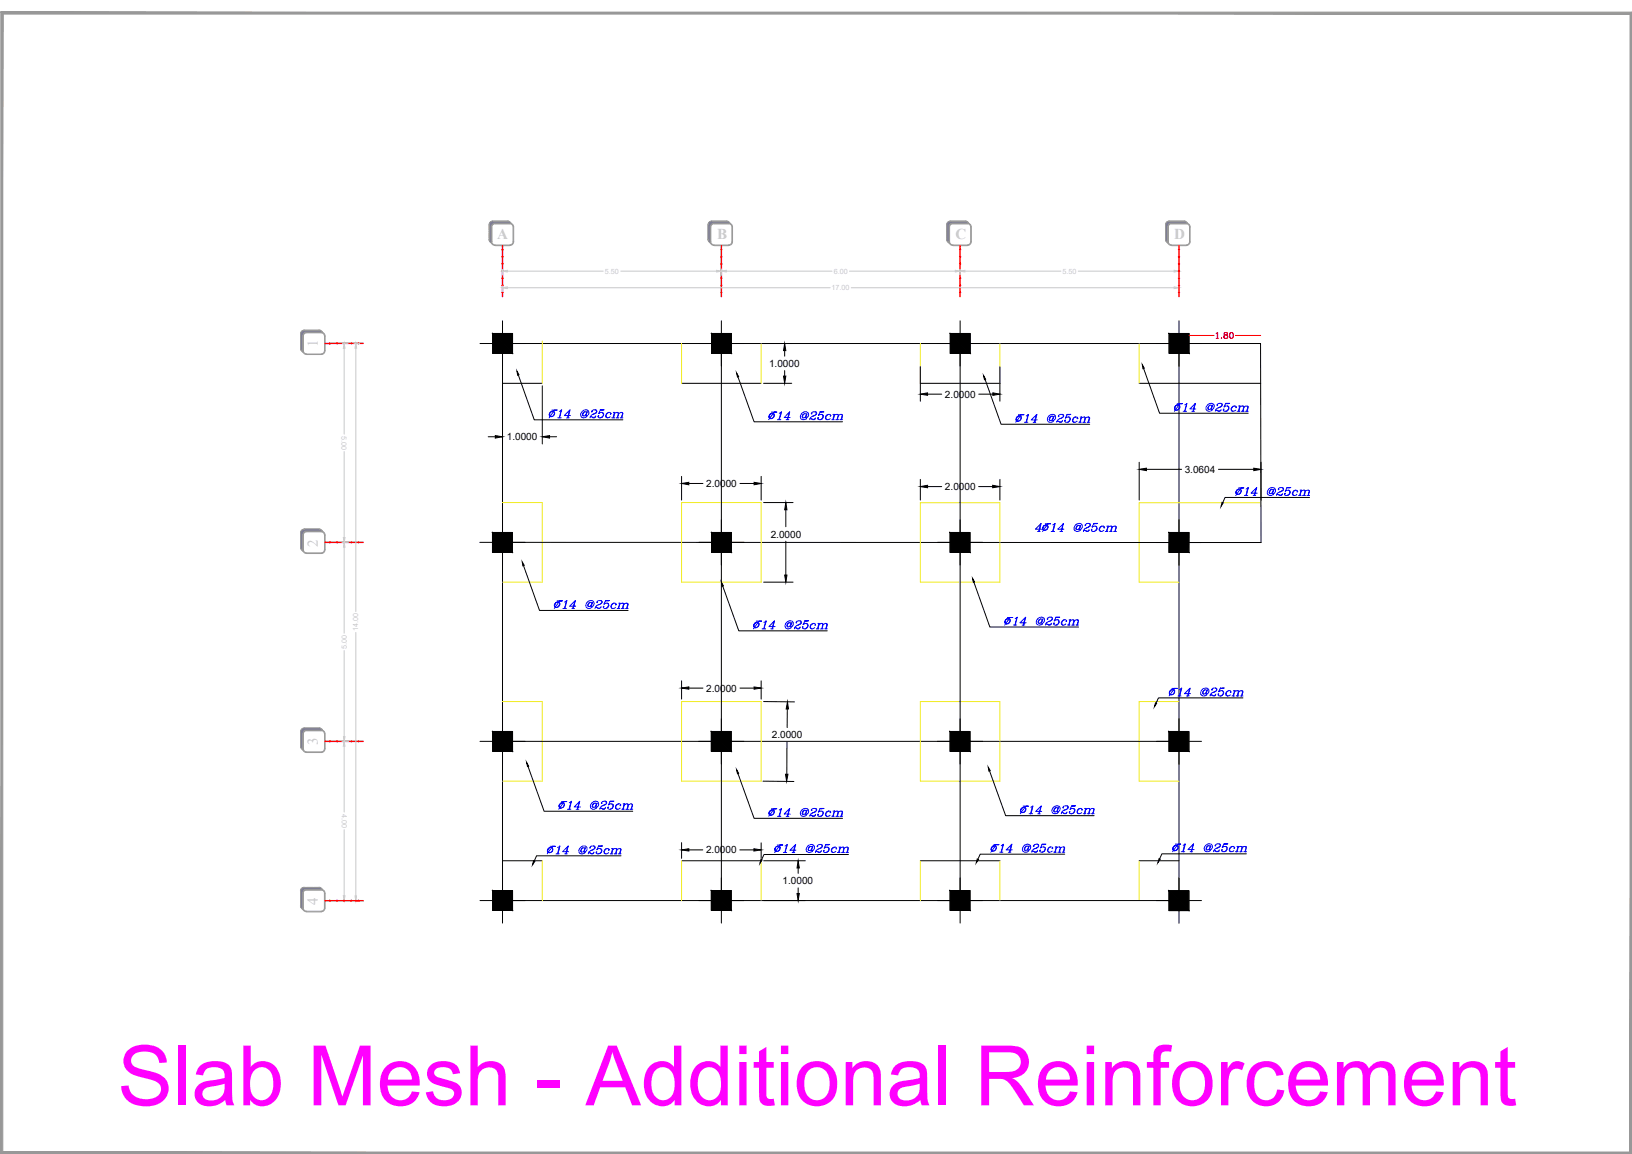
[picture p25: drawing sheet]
<svg xmlns="http://www.w3.org/2000/svg" width="420mm" height="297mm" viewBox="0 0 420 297" stroke-linecap="round" stroke-linejoin="round" font-family="sans-serif">
<defs><g id="words">
<text font-size="21.5" fill="#f0f" x="30.2" y="284.5">Slab Mesh - Additional Reinforcement</text>
<g font-size="5.3" fill="#00f">
<text x="301.6" y="107.2">~14 @25cm</text>
<text x="140.4" y="108.7">~14 @25cm</text>
<text x="196.8" y="109.4">~14 @25cm</text>
<text x="260.7" y="110.1">~14 @25cm</text>
<text x="317.1" y="128.8">~14 @25cm</text>
<text x="265.6" y="137.9">4~14 @25cm</text>
<text x="193" y="163">~14 @25cm</text>
<text x="257.9" y="162.3">~14 @25cm</text>
<text x="142.9" y="209.5">~14 @25cm</text>
<text x="196.8" y="211.3">~14 @25cm</text>
<text x="261.8" y="210.6">~14 @25cm</text>
<text x="198.6" y="220.8">~14 @25cm</text>
<text x="254.4" y="220.5">~14 @25cm</text>
<text x="300.9" y="220.5">~14 @25cm</text>
</g>
<g font-size="4.9" fill="#00f">
<text x="141.8" y="157.7">~14 @25cm</text>
<text x="300.2" y="180.3">~14 @25cm</text>
<text x="140.1" y="220.8">~14 @25cm</text>
</g>
<text font-size="4.4" fill="#dd0037" x="312.2" y="88.2">1.80</text>
<g font-size="3.9" fill="#c7c8ca">
<text x="128" y="61.5">A</text>
<text x="184.7" y="61.5">B</text>
<text x="246" y="61.5">C</text>
<text x="302.3" y="61.5">D</text>
<text x="81.8" y="89.3" transform="rotate(-90 81.8 89.3)">1</text>
<text x="81.8" y="140.8" transform="rotate(-90 81.8 140.8)">2</text>
<text x="81.8" y="191.9" transform="rotate(-90 81.8 191.9)">3</text>
<text x="81.8" y="233.1" transform="rotate(-90 81.8 233.1)">4</text>
</g>
<g font-size="2.6">
<text x="198" y="94.4">1.0000</text>
<text x="243.3" y="102.3">2.0000</text>
<text x="130.5" y="113.4">1.0000</text>
<text x="181.8" y="125.4">2.0000</text>
<text x="305" y="121.7">3.0604</text>
<text x="243.3" y="126.1">2.0000</text>
<text x="198.4" y="138.4">2.0000</text>
<text x="181.8" y="178">2.0000</text>
<text x="198.7" y="190">2.0000</text>
<text x="181.8" y="219.7">2.0000</text>
<text x="201.5" y="227.6">1.0000</text>
</g>
<g font-size="1.9" fill="#c7c8ca">
<text x="214.7" y="70.4">6.00</text>
<text x="214.1" y="74.7">17.00</text>
<text x="92.2" y="162.5" transform="rotate(-90 92.2 162.5)">14.00</text>
<text x="88" y="209.5" transform="rotate(90 88 209.5)">4.00</text>
</g>
</g></defs>
<!-- layer: Layer4 -->
<g fill="#989898" stroke="#989898" stroke-width=".26">
<path d="M419.7 3.6v292.9l.5-293.4zM420.2 3.1v293.9l-.5-.5z"/>
<path d="M.7 296.5l419.5 .5-.5-.5zM.7 296.5l419.5 .5h-420z"/>
<path d="M.7 3.6l-.5 293.4 .5-.5zM.2 3.1l.5 .5-.5 293.4z"/>
<path d="M.2 3.1l.5 .5h419zM.2 3.1h420l-.5 .5z"/>
</g>
<!-- layer: 0 -->
<g fill="#000" stroke="#000" stroke-width=".26">
<path d="M202 88.4l.3 1.8h-.6zM201.7 96.8h.6l-.3 1.9zM127.5 112.1l1.9 .3-1.9 .4zM139.6 112.4l1.9-.3v.7zM236.9 101.5l1.9-.4v.7zM255.6 101.1l1.8 .4-1.8 .3zM175.5 124.4l1.8-.3v.7zM194.1 124.1l1.9 .3-1.9 .4zM202.3 129.4l.3 1.8h-.6zM236.9 125.3l1.9-.4v.6zM255.6 124.9l1.8 .4-1.8 .2zM293.3 120.8l1.8-.3v.6z"/>
<path d="M322.8 120.5l1.9 .3-1.9 .3zM202 148h.6l-.3 1.8zM175.5 177.1l1.8-.3v.6zM194.1 176.8l1.9 .3-1.9 .3zM202.2 199.3h.7l-.4 1.8zM202.7 180.7l.3 1.8h-.6zM175.5 218.8l1.8-.3v.6zM194.1 218.5l1.9 .3-1.9 .3zM205.5 221.6l.3 1.8h-.6zM205.2 230h.6l-.3 1.8z"/>
<path d="M126.8 85.8l5.2 5.2v-5.2zM126.8 85.8l5.2 5.2h-5.2z"/>
<path d="M183.2 85.8l5.1 5.2v-5.2zM183.2 85.8l5.1 5.2h-5.1z"/>
<path d="M244.6 85.8l5.2 5.2v-5.2zM244.6 85.8l5.2 5.2h-5.2z"/>
<path d="M301 85.8l5.1 5.2v-5.2zM301 85.8l5.1 5.2h-5.1z"/>
<path d="M126.8 137.1l5.1 5.1v-5.1zM126.8 137.1l5.1 5.1h-5.1z"/>
<path d="M183.2 137.1l5.1 5.1v-5.1zM183.2 137.1l5.1 5.1h-5.1z"/>
<path d="M244.6 137.1l5.1 5.1v-5.1zM244.6 137.1l5.1 5.1h-5.1z"/>
<path d="M301 137.1l5.1 5.1v-5.1zM301 137.1l5.1 5.1h-5.2z"/>
<path d="M126.8 188.3l5.2 5.1v-5.1zM126.8 188.3l5.2 5.1h-5.2z"/>
<path d="M183.1 188.3l5.2 5.1v-5.1zM183.1 188.3l5.2 5.1h-5.2z"/>
<path d="M244.6 188.3l5.1 5.1v-5.1zM244.6 188.3l5.1 5.1h-5.1z"/>
<path d="M300.9 188.3l5.2 5.1v-5.1zM300.9 188.3l5.2 5.1h-5.2z"/>
<path d="M126.8 229.2l5.2 5.1v-5.1zM126.8 229.2l5.2 5.1h-5.2z"/>
<path d="M183.1 229.2l5.2 5.1v-5.1zM183.1 229.2l5.2 5.1h-5.2z"/>
<path d="M244.6 229.2l5.1 5.1v-5.1zM244.6 229.2l5.1 5.1h-5.1z"/>
<path d="M300.9 229.3l5.2 5.1v-5.1zM300.9 229.3l5.2 5.1h-5.2z"/>
</g>
<g fill="none" stroke="#000" stroke-width=".26">
<path d="M123.6 88.4h3.2M126.8 85.8h5.2v5.2h-5.2zM129.4 87.8v144h174.1v-143.4h-171.5M129.4 82.6v3.2M129.4 98.7h10.2M139.6 99.3v15M175.5 98.7h20.5M183.2 85.8h5.1v5.2h-5.1zM185.7 82.6v3.2M185.7 91v140.8M196.6 98.7h7.2M202 90.2v1.5"/>
<path d="M202 95.4v1.4M236.9 98.7h20.5M236.9 94.4v8.9M244.6 85.8h5.2v5.2h-5.2zM247.2 82.6v3.2M247.2 91v140.8M257.4 94.4v8.9M293.3 98.7h31.3M301 85.8h5.1v5.2h-5.1zM301 88.4h23.5l.2 51.2h-18.6M303.5 82.6v3.2M306.1 88.4h3.2"/>
<path d="M125.7 112.4h1.8M141.5 112.4h1.8M238.8 101.5h3.6M252 101.5h3.6M293.3 119v9.7M324.7 119v9.7M123.5 139.6h3.3M126.8 137.1h5.1v5.1h-5.1zM129.4 139.6h174.1M175.5 122.6v6.1M177.3 124.4h3.7M183.2 137.1h5.1v5.1h-5.1z"/>
<path d="M190.5 124.4h3.6M196 122.6v6.1M196.6 129.4h7.6M202.3 131.2v4.4M202.3 139.3v8.7M236.9 123.4v5.3M238.8 125.3h3.6M244.6 137.1h5.1v5.1h-5.1zM252 125.3h3.6M257.4 123.4v5.3M295.1 120.8h9.1M297.7 139.6h3.3"/>
<path d="M301 137.1h5.1v5.1h-5.2zM313.7 120.8h9.1M196.6 149.8h7.6M175.5 175.2v4.7M177.3 177.1h3.7M190.5 177.1h3.6M196 175.2v4.7M123.6 190.8h3.2M126.8 188.3h5.2v5.1h-5.2zM132 190.8h171.5M183.1 188.3h5.2v5.1h-5.2zM196.6 180.6l8 .1"/>
<path d="M202.6 191v8.3M202.7 182.5l-.1 4.8M244.6 188.3h5.1v5.1h-5.1zM300.9 188.3h5.2v5.1h-5.2zM306.1 190.8h3.2M175.5 216.9v4M177.3 218.8h3.6M190.5 218.8h3.6M196 216.9v4M196.4 201.1l8 .1M123.6 231.8h3.2M126.8 229.2h5.2v5.1h-5.2z"/>
<path d="M129.4 234.3v3.3M129.4 221.6h10.2M175.5 221.6h20.5M183.1 229.2h5.2v5.1h-5.2zM185.7 234.3v3.3M196.6 221.6h10.7M205.5 223.4v1.4M205.5 228.5v1.5M236.9 221.6h20.5M244.6 229.2h5.1v5.1h-5.1zM247.2 234.3v3.3M293.3 221.6h10.2"/>
<path d="M300.9 229.3h5.2v5.1h-5.2zM303.5 234.4v3.2M306.1 231.8h3.2"/>
</g>
<!-- layer: hatch -->
<g fill="none" stroke="#808080" stroke-width=".26">
<path d="M125.9 59.9l.6 .5M125.9 59.7l.6 .6M125.9 59.6l.6 .5M125.9 59.5l.6 .5M125.9 59.3l.6 .6M125.9 59.2l.6 .6M125.9 59l.6 .6M125.9 58.9l.6 .6M125.9 58.8l.6 .5M125.9 58.6l.6 .6M125.9 58.5l.6 .5M125.9 58.4l.6 .5"/>
<path d="M125.9 58.2l.6 .6M125.9 58.1l.6 .6M125.9 57.9l.6 .6M125.9 57.8l.6 .6M126 57.6l.5 .6M126 57.5l.6 .5M126.1 57.4l.5 .5M126.2 57.3l.5 .6M126.2 57.2l.5 .6M126.3 57.2l.5 .5M126.3 57.1l.6 .5M126.4 57.1l.6 .5"/>
<path d="M126.5 57l.6 .6M126.6 57l.6 .5M126.7 56.9l.6 .6M126.8 56.9l.6 .6M127 56.9l.6 .6M127.1 56.9l.6 .6M127.3 56.9l.5 .6M127.4 56.9l.5 .6M127.6 56.9l.5 .6M127.7 56.9l.5 .6M127.8 56.9l.6 .6M127.9 56.9l.6 .6"/>
<path d="M128.1 56.9l.6 .6M128.2 56.9l.6 .6M128.4 56.9l.5 .6M128.5 56.9l.6 .6M128.7 56.9l.5 .6M128.8 56.9l.5 .6M128.9 56.9l.6 .6M129 56.9l.6 .6M129.2 56.9l.6 .6M129.3 56.9l.6 .6M129.5 56.9l.5 .6M129.6 56.9l.6 .6"/>
<path d="M129.8 56.9l.5 .6M129.9 56.9l.5 .6M130 56.9l.6 .6M130.1 56.9l.6 .6M130.3 56.9l.6 .6M130.4 56.9l.6 .6M130.6 56.9l.5 .6M130.7 56.9l.6 .6M130.9 56.9l.5 .6M131 57l.6 .5M182.3 59.9l.5 .5M182.3 59.7l.5 .6"/>
<path d="M182.3 59.6l.5 .5M182.3 59.5l.5 .5M182.3 59.3l.5 .6M182.3 59.2l.5 .6M182.3 59l.5 .6M182.3 58.9l.5 .6M182.3 58.8l.5 .5M182.3 58.6l.5 .6M182.3 58.5l.5 .5M182.3 58.4l.5 .5M182.3 58.2l.5 .6M182.3 58.1l.5 .6"/>
<path d="M182.3 57.9l.5 .6M182.3 57.8l.6 .6M182.3 57.7l.6 .5M182.3 57.6l.6 .6M182.4 57.5l.6 .5M182.5 57.4l.5 .5M182.5 57.3l.5 .6M182.5 57.2l.6 .6M182.6 57.2l.6 .5M182.7 57.1l.6 .5M182.8 57.1l.5 .5M182.9 57l.5 .6"/>
<path d="M183 57l.5 .5M183.1 56.9l.5 .6M183.2 56.9l.6 .6M183.3 56.9l.6 .6M183.5 56.9l.5 .6M183.6 56.9l.6 .6M183.8 56.9l.5 .6M183.9 56.9l.5 .6M184 56.9l.6 .6M184.2 56.9l.5 .6M184.3 56.9l.6 .6M184.4 56.9l.6 .6"/>
<path d="M184.6 56.9l.5 .6M184.7 56.9l.6 .6M184.9 56.9l.5 .6M185 56.9l.5 .6M185.1 56.9l.6 .6M185.3 56.9l.5 .6M185.4 56.9l.6 .6M185.5 56.9l.6 .6M185.7 56.9l.5 .6M185.8 56.9l.6 .6M186 56.9l.5 .6M186.1 56.9l.5 .6"/>
<path d="M186.2 56.9l.6 .6M186.4 56.9l.5 .6M186.5 56.9l.6 .6M186.6 56.9l.6 .6M186.8 56.9l.5 .6M186.9 56.9l.6 .6M187.1 56.9l.5 .6M187.2 56.9l.5 .6M187.4 57l.6 .5M243.8 59.9l.5 .5M243.8 59.7l.5 .6M243.8 59.6l.5 .5"/>
<path d="M243.8 59.5l.5 .5M243.8 59.3l.5 .6M243.8 59.2l.5 .6M243.8 59l.5 .6M243.8 58.9l.5 .6M243.8 58.8l.5 .5M243.8 58.6l.5 .6M243.8 58.5l.5 .5M243.8 58.4l.5 .5M243.8 58.2l.5 .6M243.8 58.1l.5 .6M243.8 57.9l.5 .6"/>
<path d="M243.8 57.8l.5 .6M243.8 57.7l.5 .5M243.8 57.6l.6 .6M243.8 57.5l.6 .5M243.9 57.4l.6 .5M244 57.3l.5 .6M244 57.2l.6 .6M244.1 57.2l.5 .5M244.2 57.1l.5 .5M244.3 57.1l.5 .5M244.3 57l.6 .6M244.4 57l.6 .5"/>
<path d="M244.6 56.9l.5 .6M244.6 56.9l.6 .6M244.8 56.9l.6 .6M244.9 56.9l.6 .6M245.1 56.9l.5 .6M245.2 56.9l.6 .6M245.4 56.9l.5 .6M245.5 56.9l.5 .6M245.6 56.9l.6 .6M245.7 56.9l.6 .6M245.9 56.9l.6 .6M246 56.9l.6 .6"/>
<path d="M246.2 56.9l.5 .6M246.3 56.9l.6 .6M246.5 56.9l.5 .6M246.6 56.9l.5 .6M246.7 56.9l.6 .6M246.9 56.9l.5 .6M247 56.9l.6 .6M247.1 56.9l.6 .6M247.3 56.9l.5 .6M247.4 56.9l.6 .6M247.6 56.9l.5 .6M247.7 56.9l.5 .6"/>
<path d="M247.8 56.9l.6 .6M248 56.9l.5 .6M248.1 56.9l.6 .6M248.2 56.9l.6 .6M248.4 56.9l.6 .6M248.5 56.9l.6 .6M248.7 56.9l.5 .6M248.9 57l.5 .5M300.1 59.9l.6 .5M300.1 59.7l.6 .6M300.1 59.6l.6 .5M300.1 59.5l.6 .5"/>
<path d="M300.1 59.3l.6 .6M300.1 59.2l.6 .6M300.1 59l.6 .6M300.1 58.9l.6 .6M300.1 58.8l.6 .5M300.1 58.6l.6 .6M300.1 58.5l.6 .5M300.1 58.4l.6 .5M300.1 58.2l.6 .6M300.1 58.1l.6 .6M300.1 57.9l.6 .6M300.1 57.8l.6 .6"/>
<path d="M300.1 57.7l.6 .5M300.1 57.6l.6 .6M300.2 57.5l.5 .5M300.2 57.4l.6 .5M300.3 57.3l.6 .6M300.4 57.2l.5 .6M300.4 57.2l.6 .5M300.5 57.1l.6 .5M300.6 57.1l.6 .5M300.7 57l.5 .6M300.8 57l.5 .5M300.9 56.9l.6 .6"/>
<path d="M301 56.9l.5 .6M301.2 56.9l.5 .6M301.3 56.9l.5 .6M301.4 56.9l.6 .6M301.5 56.9l.6 .6M301.7 56.9l.6 .6M301.8 56.9l.6 .6M302 56.9l.5 .6M302.1 56.9l.5 .6M302.3 56.9l.5 .6M302.4 56.9l.5 .6M302.5 56.9l.6 .6"/>
<path d="M302.6 56.9l.6 .6M302.8 56.9l.6 .6M302.9 56.9l.6 .6M303.1 56.9l.5 .6M303.2 56.9l.6 .6M303.4 56.9l.5 .6M303.5 56.9l.5 .6M303.6 56.9l.6 .6M303.7 56.9l.6 .6M303.9 56.9l.6 .6M304 56.9l.6 .6M304.2 56.9l.5 .6"/>
<path d="M304.3 56.9l.6 .6M304.5 56.9l.5 .6M304.6 56.9l.5 .6M304.7 56.9l.6 .6M304.9 56.9l.5 .6M305 56.9l.6 .6M305.2 57l.6 .5M125.9 61.8l.6 .6M125.9 61.7l.6 .5M125.9 61.5l.6 .6M125.9 61.4l.6 .6M125.9 61.2l.6 .6"/>
<path d="M125.9 61.1l.6 .6M125.9 61l.6 .5M125.9 60.9l.6 .5M125.9 60.7l.6 .5M125.9 60.6l.6 .5M125.9 60.4l.6 .6M125.9 60.3l.6 .6M125.9 60.1l.6 .6M125.9 60l.6 .6M126 62l.6 .6M182.3 61.7l.5 .5M182.3 61.5l.5 .6"/>
<path d="M182.3 61.4l.5 .6M182.3 61.2l.5 .6M182.3 61.1l.5 .6M182.3 61l.5 .5M182.3 60.9l.5 .5M182.3 60.7l.5 .5M182.3 60.6l.5 .5M182.3 60.4l.5 .6M182.3 60.3l.5 .6M182.3 60.1l.5 .6M182.3 60l.5 .6M182.3 61.8l.6 .6"/>
<path d="M182.4 62l.5 .6M243.8 61.8l.5 .6M243.8 61.7l.5 .5M243.8 61.5l.5 .6M243.8 61.4l.5 .6M243.8 61.2l.5 .6M243.8 61.1l.5 .6M243.8 61l.5 .5M243.8 60.9l.5 .5M243.8 60.7l.5 .5M243.8 60.6l.5 .5M243.8 60.4l.5 .6"/>
<path d="M243.8 60.3l.5 .6M243.8 60.1l.5 .6M243.8 60l.5 .6M243.8 62l.6 .6M300.1 61.8l.6 .6M300.1 61.7l.6 .5M300.1 61.5l.6 .6M300.1 61.4l.6 .6M300.1 61.2l.6 .6M300.1 61.1l.6 .6M300.1 61l.6 .5M300.1 60.9l.6 .5"/>
<path d="M300.1 60.7l.6 .5M300.1 60.6l.6 .5M300.1 60.4l.6 .6M300.1 60.3l.6 .6M300.1 60.1l.6 .6M300.1 60l.6 .6M300.1 62l.6 .6M77.4 85.9l.6 .5M77.4 86l.6 .6M77.4 86.1l.6 .6M77.4 86.3l.6 .6M77.4 86.4l.6 .6"/>
<path d="M77.4 86.6l.6 .5M77.4 86.7l.6 .5M77.4 86.9l.6 .5M77.4 87l.6 .5M77.4 87.1l.6 .6M77.4 87.2l.6 .6M77.4 87.4l.6 .6M77.4 87.5l.6 .6M77.4 87.7l.6 .5M77.4 87.8l.6 .6M77.4 88l.6 .5M77.4 88.1l.6 .5"/>
<path d="M77.4 88.2l.6 .6M77.4 88.3l.6 .6M77.4 88.5l.6 .6M77.4 88.6l.6 .6M77.4 88.8l.6 .5M77.4 88.9l.6 .6M77.4 89.1l.6 .5M77.4 89.2l.6 .5M77.4 89.3l.6 .6M77.4 89.5l.6 .5M77.4 89.6l.6 .6M77.4 89.7l.6 .6"/>
<path d="M77.4 85.8l.6 .5M77.4 89.9l.6 .6M77.5 85.6l.5 .6M77.5 90.1l.5 .5M77.5 85.5l.6 .6M77.6 85.5l.5 .5M77.6 85.4l.5 .5M77.6 85.3l.6 .5M77.7 85.2l.6 .6M77.8 85.2l.6 .5M77.9 85.1l.5 .6M78 85.1l.5 .5"/>
<path d="M78.1 85l.5 .6M78.2 85l.5 .5M78.3 85l.6 .5M78.4 85l.6 .5M78.6 85l.5 .5M78.7 85l.5 .5M78.9 85l.5 .5M79 85l.5 .5M79.1 85l.6 .5M79.2 85l.6 .5M79.4 85l.6 .5M79.5 85l.6 .5"/>
<path d="M79.7 85l.5 .5M79.8 85l.6 .5M80 85l.5 .5M80.1 85l.5 .5M80.2 85l.6 .5M80.3 85l.6 .5M80.5 85l.6 .5M80.6 85l.6 .5M80.8 85l.5 .5M80.9 85l.6 .5M81.1 85l.5 .5M81.2 85l.5 .5"/>
<path d="M81.3 85l.6 .5M81.4 85l.6 .5M81.6 85l.6 .5M81.7 85l.6 .5M81.9 85l.5 .5M82 85l.6 .5M82.2 85l.5 .5M82.3 85l.5 .5M82.5 85l.6 .6M77.4 137.1l.6 .6M77.4 137.2l.6 .6M77.4 137.4l.6 .5"/>
<path d="M77.4 137.5l.6 .5M77.4 137.7l.6 .5M77.4 137.8l.6 .5M77.4 137.9l.6 .6M77.4 138l.6 .6M77.4 138.2l.6 .6M77.4 138.3l.6 .6M77.4 138.5l.6 .5M77.4 138.6l.6 .6M77.4 138.8l.6 .5M77.4 138.9l.6 .5M77.4 139l.6 .6"/>
<path d="M77.4 139.1l.6 .6M77.4 139.3l.6 .6M77.4 139.4l.6 .6M77.4 139.6l.6 .5M77.4 139.7l.6 .6M77.4 139.9l.6 .5M77.4 140l.6 .5M77.4 137l.6 .5M77.5 136.8l.5 .6M77.5 136.8l.6 .5M77.6 136.7l.5 .5M77.6 136.6l.5 .5"/>
<path d="M77.6 136.5l.6 .6M77.7 136.4l.6 .6M77.8 136.4l.6 .5M77.9 136.3l.5 .6M78 136.3l.5 .5M78.1 136.3l.5 .5M78.2 136.2l.5 .6M78.3 136.2l.6 .6M78.4 136.2l.6 .5M78.6 136.2l.5 .5M78.7 136.2l.5 .5M78.9 136.2l.5 .5"/>
<path d="M79 136.2l.5 .5M79.1 136.2l.6 .5M79.2 136.2l.6 .5M79.4 136.2l.6 .5M79.5 136.2l.6 .5M79.7 136.2l.5 .5M79.8 136.2l.6 .5M80 136.2l.5 .5M80.1 136.2l.5 .5M80.2 136.2l.6 .5M80.3 136.2l.6 .5M80.5 136.2l.6 .5"/>
<path d="M80.6 136.2l.6 .5M80.8 136.2l.5 .5M80.9 136.2l.6 .5M81.1 136.2l.5 .5M81.2 136.2l.5 .5M81.3 136.2l.6 .5M81.4 136.2l.6 .5M81.6 136.2l.6 .5M81.7 136.2l.6 .5M81.9 136.2l.5 .5M82 136.2l.6 .5M82.2 136.2l.5 .5"/>
<path d="M82.3 136.2l.5 .6M82.5 136.3l.6 .5M77.4 140.1l.6 .6M77.4 140.2l.6 .6M77.4 140.4l.6 .6M77.4 140.5l.6 .6M77.4 140.7l.6 .5M77.4 140.8l.6 .6M77.4 141l.6 .5M77.4 141.1l.6 .5M77.5 141.3l.5 .5M77.4 188.3l.6 .6"/>
<path d="M77.4 188.5l.6 .5M77.4 188.6l.6 .5M77.4 188.7l.6 .6M77.4 188.8l.6 .6M77.4 189l.6 .6M77.4 189.1l.6 .6M77.4 189.3l.6 .5M77.4 189.4l.6 .6M77.4 189.6l.6 .5M77.4 189.7l.6 .5M77.4 189.8l.6 .6M77.4 189.9l.6 .6"/>
<path d="M77.4 190.1l.6 .6M77.4 190.2l.6 .6M77.4 190.4l.6 .5M77.4 190.5l.6 .6M77.4 190.7l.6 .5M77.4 190.8l.6 .5M77.4 190.9l.6 .6M77.4 191l.6 .6M77.4 191.2l.6 .6M77.4 191.3l.6 .6M77.4 191.5l.6 .5M77.4 191.6l.6 .6"/>
<path d="M77.4 191.8l.6 .5M77.4 191.9l.6 .5M77.4 192l.6 .6M77.4 192.2l.6 .5M77.4 188.2l.6 .6M77.4 192.3l.6 .6M77.5 188.1l.5 .5M77.5 192.5l.5 .6M77.5 188l.6 .5M77.6 187.9l.5 .6M77.6 187.8l.5 .6M77.6 187.7l.6 .6"/>
<path d="M77.7 187.6l.6 .6M77.8 187.6l.6 .6M77.9 187.5l.5 .6M78 187.5l.5 .5M78.1 187.4l.5 .6M78.2 187.4l.5 .6M78.3 187.4l.6 .5M78.4 187.4l.6 .5M78.6 187.4l.5 .5M78.7 187.4l.5 .5M78.9 187.4l.5 .5M79 187.4l.5 .5"/>
<path d="M79.1 187.4l.6 .5M79.2 187.4l.6 .5M79.4 187.4l.6 .5M79.5 187.4l.6 .5M79.7 187.4l.5 .5M79.8 187.4l.6 .5M80 187.4l.5 .5M80.1 187.4l.5 .5M80.2 187.4l.6 .5M80.3 187.4l.6 .5M80.5 187.4l.6 .5M80.6 187.4l.6 .5"/>
<path d="M80.8 187.4l.5 .5M80.9 187.4l.6 .5M81.1 187.4l.5 .5M81.2 187.4l.5 .5M81.3 187.4l.6 .5M81.4 187.4l.6 .5M81.6 187.4l.6 .5M81.7 187.4l.6 .5M81.9 187.4l.5 .5M82 187.4l.6 .5M82.2 187.4l.5 .5M82.3 187.4l.5 .5"/>
<path d="M82.5 187.4l.6 .6M77.4 229.2l.6 .6M77.4 229.3l.5 .6M77.4 229.4l.5 .6M77.4 229.6l.5 .6M77.4 229.7l.5 .6M77.4 229.9l.5 .5M77.4 230l.5 .6M77.4 230.2l.5 .5M77.4 230.3l.5 .5M77.4 230.4l.5 .6M77.4 230.5l.5 .6"/>
<path d="M77.4 230.7l.5 .6M77.4 230.8l.5 .6M77.4 231l.5 .5M77.4 231.1l.5 .6M77.4 231.3l.5 .5M77.4 231.4l.5 .5M77.4 231.5l.5 .6M77.4 231.7l.5 .5M77.4 231.8l.5 .6M77.4 231.9l.5 .6M77.4 232.1l.5 .5M77.4 232.2l.5 .6"/>
<path d="M77.4 232.4l.5 .5M77.4 232.5l.5 .5M77.4 232.6l.5 .6M77.4 232.8l.5 .5M77.4 232.9l.5 .6M77.4 233l.5 .6M77.4 233.2l.5 .6M77.4 233.3l.5 .6M77.4 229.1l.6 .5M77.4 233.5l.6 .5M77.5 229l.5 .6M77.5 228.9l.6 .5"/>
<path d="M77.6 228.8l.5 .6M77.6 228.8l.6 .5M77.7 228.7l.6 .5M77.8 228.6l.5 .6M77.9 228.5l.5 .6M77.9 228.5l.6 .6M78.1 228.5l.5 .5M78.1 228.4l.6 .6M78.3 228.4l.5 .6M78.4 228.4l.6 .6M78.6 228.4l.5 .6M78.7 228.4l.5 .6"/>
<path d="M78.8 228.4l.6 .6M79 228.4l.5 .6M79.1 228.4l.6 .6M79.2 228.4l.6 .6M79.4 228.4l.5 .6M79.5 228.4l.6 .6M79.7 228.4l.5 .6M79.8 228.4l.5 .6M79.9 228.4l.6 .6M80.1 228.4l.5 .6M80.2 228.4l.6 .6M80.3 228.4l.6 .6"/>
<path d="M80.5 228.4l.5 .6M80.6 228.4l.6 .6M80.8 228.4l.5 .6M80.9 228.4l.5 .6M81 228.4l.6 .6M81.2 228.4l.5 .6M81.3 228.4l.6 .6M81.4 228.4l.6 .6M81.6 228.4l.5 .6M81.7 228.4l.6 .6M81.9 228.4l.5 .6M82 228.4l.6 .6"/>
<path d="M82.1 228.4l.6 .6M82.3 228.4l.5 .6M82.5 228.5l.5 .5"/>
</g>
<!-- layer: Layer4 -->
<g fill="none" stroke="#989898" stroke-width=".26">
<path d="M125.9 57.9v3.8M126.7 58.4v3.8M127.4 57.4a.99 .99 0 0 0-1 1l.1 3.8M127.4 57.6a.83 .83 0 0 0-.8 .8M127.5 57.6h3.8M127.5 57.5h3.8M131.3 57.4a.99 .99 0 0 1 .9 1v3.8M131.3 57.6a.83 .83 0 0 1 .8 .8v3.8M131.6 57.5l-.4-.4-.5-.2h-3.8a.93 .93 0 0 0-1 1M182.3 57.9v3.7l.2 .6 .4 .4M183.8 57.4a.99 .99 0 0 0-1 1v3.8M183.8 57.6a.83 .83 0 0 0-.8 .8v3.8"/>
<path d="M183.9 57.6h3.7M183.9 57.5h3.7M187 56.9l.6 .2 .4 .4M187.1 56.9h-3.8a.99 .99 0 0 0-1 1M187.6 57.4a.99 .99 0 0 1 1 1v3.8M187.6 57.6a.83 .83 0 0 1 .8 .8v3.8M243.8 57.9l-.1 3.7 .2 .6 .4 .4M245.3 57.4a.99 .99 0 0 0-1 1v3.8M245.3 57.6a.83 .83 0 0 0-.8 .8v3.8M245.3 57.6h3.8M245.3 57.5h3.8M248.5 56.9l.6 .2 .3 .4"/>
<path d="M248.5 56.9h-3.8a.99 .99 0 0 0-1 1M249.1 57.4a.99 .99 0 0 1 1 1v3.8M249.1 57.6a.83 .83 0 0 1 .8 .8v3.8M300.1 57.9v3.8M300.8 58.4v3.8M301.1 56.9a.99 .99 0 0 0-1 1M301.1 56.9h3.7l.6 .2 .3 .4M301.6 57.4a.99 .99 0 0 0-1 1l.1 3.8M301.6 57.6a.83 .83 0 0 0-.8 .8M301.6 57.6h3.8M301.6 57.5h3.8M305.4 57.4a.99 .99 0 0 1 1 1v3.8"/>
<path d="M305.4 57.6a.83 .83 0 0 1 .8 .8v3.8M125.9 61.6l.2 .6 .4 .4M126.4 62.2a.99 .99 0 0 0 1 1h3.9M126.6 62.2a.83 .83 0 0 0 .8 .8M127.5 63.1h3.8M132.1 62.2a.83 .83 0 0 1-.8 .8M132.2 62.2a.99 .99 0 0 1-.9 1M182.8 62.2a.99 .99 0 0 0 1 1M183 62.2a.83 .83 0 0 0 .8 .8M183.9 63.1h3.7M188.4 62.2a.83 .83 0 0 1-.8 .8M188.6 62.2a.99 .99 0 0 1-1 1h-3.7"/>
<path d="M244.3 62.2a.99 .99 0 0 0 1 1M244.5 62.2a.83 .83 0 0 0 .8 .8M245.3 63.1h3.8M249.9 62.2a.83 .83 0 0 1-.8 .8M250.1 62.2a.99 .99 0 0 1-1 1h-3.8M300.1 61.6l.1 .6 .5 .4M300.6 62.2a.99 .99 0 0 0 1 1h3.8M300.8 62.2a.83 .83 0 0 0 .8 .8M301.6 63.1h3.8M306.2 62.2a.83 .83 0 0 1-.8 .8M306.4 62.2a.99 .99 0 0 1-1 1M77.4 86v3.7l.2 .6 .4 .3"/>
<path d="M77.9 90.3a.99 .99 0 0 0 1 1M78 86.5v3.8M78.1 90.3a.83 .83 0 0 0 .8 .8M78.4 84.9a.99 .99 0 0 0-1 1M78.4 85h3.8M78.9 85.5a.99 .99 0 0 0-1 1M78.9 85.7a.83 .83 0 0 0-.8 .8v3.8M79 85.7h3.7a.83 .83 0 0 1 .8 .8l.1 3.8M79 91.1h3.7M79 85.5h3.7M82.1 84.9l.6 .2 .4 .5M82.7 85.5a.99 .99 0 0 1 1 1v3.8"/>
<path d="M83.5 90.3a.83 .83 0 0 1-.8 .8M83.7 90.3a.99 .99 0 0 1-1 1h-3.7M78 137.7v3.8M78.9 136.7a.99 .99 0 0 0-1 1M78.9 136.9a.83 .83 0 0 0-.8 .8v3.8M79 136.9h3.7a.83 .83 0 0 1 .8 .8l.1 3.8M79 136.7h3.7a.99 .99 0 0 1 1 1v3.8M82.1 136.2l.6 .1 .4 .5M82.2 136.2h-3.8a1 1 0 0 0-1 1v3.7l.2 .6 .4 .4M77.9 141.5a.99 .99 0 0 0 1 1M78.1 141.5a.83 .83 0 0 0 .8 .8M83.5 141.5a.83 .83 0 0 1-.8 .8h-3.7"/>
<path d="M83.7 141.5a.99 .99 0 0 1-1 1h-3.7M77.4 188.4v3.7l.2 .6 .4 .3M77.9 192.7a.99 .99 0 0 0 1 1M78 188.9v3.8M78.4 187.4a.99 .99 0 0 0-1 .9M78.4 187.4h3.8M78.9 187.9a.99 .99 0 0 0-1 1M78.9 188.1a.83 .83 0 0 0-.8 .8v3.8a.83 .83 0 0 0 .8 .8M79 188.1h3.7M79 187.9h3.7M82.1 187.4l.6 .1 .4 .5M82.7 187.9a1 1 0 0 1 1 1v3.8a.99 .99 0 0 1-1 1h-3.7"/>
<path d="M82.7 188.1a.9 .9 0 0 1 .9 .8l-.1 3.8a.83 .83 0 0 1-.8 .8h-3.7M77.3 233.1l.2 .6 .5 .4M77.9 233.7a.99 .99 0 0 0 1 1M77.9 229.9v3.8M78.1 229.9v3.8M78.3 228.4a.99 .99 0 0 0-1 1l.1 3.8M78.4 228.4h3.7M78.9 229.1a.83 .83 0 0 0-.8 .8M78.9 229.1h3.8M78.9 234.7h3.8M82.1 228.4l.6 .1 .3 .5M82.7 229.1a.83 .83 0 0 1 .8 .8"/>
<path d="M83.5 229.9v3.8a.83 .83 0 0 1-.8 .8l-3.8 .1a.9 .9 0 0 1-.8-.9M83.7 229.9v3.8a.99 .99 0 0 1-1 1M83.7 229.9a.92 .92 0 0 0-1-.9l-3.8-.1a.99 .99 0 0 0-1 1"/>
</g>
<!-- layer: Layer1 -->
<g fill="none" stroke="#f00" stroke-width=".38">
<path d="M129.4 63.2v.8M129.4 64.5v1.3M129.4 66.4v1.2M129.4 68.3v1.2M129.4 70.1v1.2M129.4 72v1.2M129.4 73.8v1.2M129.4 75.6v.8M185.7 63.2v.8M185.7 64.5v1.3M185.7 66.4v1.2M185.7 68.3v1.2"/>
<path d="M185.7 70.1v1.2M185.7 72v1.2M185.7 73.8v1.2M185.7 75.6v.8M247.2 63.2v.8M247.2 64.5v1.3M247.2 66.4v1.2M247.2 68.3v1.2M247.2 70.1v1.2M247.2 72v1.2M247.2 73.8v1.2M247.2 75.6v.8"/>
<path d="M303.5 63.2v.8M303.5 64.5v1.3M303.5 66.4v1.2M303.5 68.3v1.2M303.5 70.1v1.2M303.5 72v1.2M303.5 73.8v1.2M303.5 75.6v.8M83.7 88.4h.9M85.2 88.4h1.2M87.1 88.4h1.2M88.9 88.4h1.3"/>
<path d="M90.8 88.4h1.2M92.6 88.4h.9M83.7 139.6h.9M85.2 139.6h1.2M87.1 139.6h1.2M88.9 139.6h1.3M90.8 139.6h1.2M92.6 139.6h.9M83.7 190.8h.9M85.2 190.8h1.2M87.1 190.8h1.2M88.9 190.8h1.3"/>
<path d="M90.8 190.8h1.2M92.6 190.8h.9M83.7 231.8h.9M85.2 231.8h1.2M87 231.8h1.3M88.9 231.8h1.2M90.8 231.8h1.2M92.6 231.8h.9"/>
</g>
<g fill="#f00" stroke="#f00" stroke-width=".26">
<circle cx="129.4" cy="75.3" r=".16"/>
<circle cx="129.4" cy="73.5" r=".16"/>
<circle cx="129.4" cy="71.6" r=".16"/>
<circle cx="129.4" cy="69.8" r=".16"/>
<circle cx="129.4" cy="67.9" r=".16"/>
<circle cx="129.4" cy="66.1" r=".16"/>
<circle cx="129.4" cy="64.2" r=".16"/>
<circle cx="185.7" cy="75.3" r=".16"/>
<circle cx="185.7" cy="73.5" r=".16"/>
<circle cx="185.7" cy="71.6" r=".16"/>
<circle cx="185.7" cy="69.8" r=".16"/>
<circle cx="185.7" cy="67.9" r=".16"/>
<circle cx="185.7" cy="66.1" r=".16"/>
<circle cx="185.7" cy="64.2" r=".16"/>
<circle cx="247.2" cy="75.3" r=".16"/>
<circle cx="247.2" cy="73.5" r=".16"/>
<circle cx="247.2" cy="71.6" r=".16"/>
<circle cx="247.2" cy="69.8" r=".16"/>
<circle cx="247.2" cy="67.9" r=".16"/>
<circle cx="247.2" cy="66.1" r=".16"/>
<circle cx="247.2" cy="64.2" r=".16"/>
<circle cx="92.3" cy="88.4" r=".16"/>
<circle cx="90.5" cy="88.4" r=".16"/>
<circle cx="88.6" cy="88.4" r=".16"/>
<circle cx="86.8" cy="88.4" r=".16"/>
<circle cx="84.9" cy="88.4" r=".16"/>
<circle cx="92.3" cy="139.6" r=".16"/>
<circle cx="90.5" cy="139.6" r=".16"/>
<circle cx="88.6" cy="139.6" r=".16"/>
<circle cx="86.8" cy="139.6" r=".16"/>
<circle cx="84.9" cy="139.6" r=".16"/>
<circle cx="92.3" cy="190.8" r=".16"/>
<circle cx="90.5" cy="190.8" r=".16"/>
<circle cx="88.6" cy="190.8" r=".16"/>
<circle cx="86.8" cy="190.8" r=".16"/>
<circle cx="84.9" cy="190.8" r=".16"/>
<circle cx="92.3" cy="231.8" r=".16"/>
<circle cx="90.4" cy="231.8" r=".16"/>
<circle cx="88.6" cy="231.8" r=".16"/>
<circle cx="86.7" cy="231.8" r=".16"/>
<circle cx="84.9" cy="231.8" r=".16"/>
<circle cx="303.5" cy="75.3" r=".16"/>
<circle cx="303.5" cy="73.5" r=".16"/>
<circle cx="303.5" cy="71.6" r=".16"/>
<circle cx="303.5" cy="69.8" r=".16"/>
<circle cx="303.5" cy="67.9" r=".16"/>
<circle cx="303.5" cy="66.1" r=".16"/>
<circle cx="303.5" cy="64.2" r=".16"/>
</g>
<!-- layer: dimention -->
<g fill="none" stroke="#c7c8ca" stroke-width=".26">
<path d="M129.4 69.3v1.5M129.4 73.6v1.5M130.6 69.8h24.7M130.6 74.1h83.1M159.8 69.8h24.7M185.7 69.3v1.5M186.9 69.8h27.3M218.7 69.8h27.3M219.2 74.1h83.1M247.2 69.3v1.5M248.4 69.8h24.7M277.6 69.8h24.7"/>
<path d="M303.5 69.3v1.5M303.5 73.6v1.5M88.1 88.4h1.5M88.6 89.6v22.1M91.1 88.4h1.5M91.6 89.6v67.8M88.6 116.2v22.2M88.1 139.6h1.6M88.6 140.8v22.2M88.6 167.5v22.1M91.6 162.8v67.8M88.1 190.8h1.6"/>
<path d="M88.6 192.1v16.9M88.6 213.6v17M88.1 231.8h1.5M91.1 231.8h1.5"/>
</g>
<g fill="#c7c8ca" stroke="#c7c8ca" stroke-width=".26">
<path d="M129.4 69.8l1.2-.2v.4z"/>
<path d="M184.5 69.6l1.2 .2-1.2 .2z"/>
<path d="M185.7 69.8l1.2-.2v.4z"/>
<path d="M246 69.6l1.2 .2-1.2 .2z"/>
<path d="M247.2 69.8l1.2-.2v.4z"/>
<path d="M302.3 69.6l1.2 .2-1.2 .2z"/>
<path d="M88.6 88.4l.2 1.2h-.4z"/>
<path d="M88.4 138.4h.4l-.2 1.2z"/>
<path d="M88.6 190.8l.2 1.3h-.4z"/>
<path d="M88.4 230.6h.4l-.2 1.2z"/>
<path d="M129.4 74.1l1.2-.2v.4z"/>
<path d="M302.3 73.9l1.2 .2-1.2 .2z"/>
<path d="M91.6 88.4l.2 1.2h-.4z"/>
<path d="M91.4 230.6h.4l-.2 1.2z"/>
<path d="M88.6 139.6l.2 1.2h-.4z"/>
<path d="M88.4 189.6h.4l-.2 1.2z"/>
</g>
<!-- layer: 0 -->
<g fill="none" stroke="#f1eb1f" stroke-width=".26">
<path d="M139.6 87.8v10.9M175.5 88.4v10.3M196 88.4v10.3M236.9 88.4v10.3M257.4 88.4v10.3M293.3 88.4v10.3M129.4 129.4h10.2v20.4h-10.2M175.5 129.4h20.5v20.4h-20.5zM236.9 129.4h20.5v20.4h-20.5zM324.4 129.4h-31.1v20.4h10.2M129.4 180.6h10.2v20.5h-10.2M175.5 180.6h20.5v20.5h-20.5z"/>
<path d="M236.9 180.6h20.5v20.5h-20.5zM303.5 180.6h-10.2v20.5h10.2M139.6 221.6v10.2M175.5 221.6v10.2M196 221.6v10.2M236.9 221.6v10.2M257.4 221.6v10.2M293.3 221.6v10.2"/>
</g>
<path d="M306.1 86.3h6.5M318.1 86.3h6.5" fill="none" stroke="#f00" stroke-width=".26"/>
<!-- layer: SAZE_DRAWINGS -->
<g fill="#000" stroke="#000" stroke-width=".26">
<path d="M133.1 95.5l.5 1-.3 .1zM189.7 96l.5 1-.3 .1zM253.2 96.7l.5 .9-.3 .1zM294.1 93.9l.5 .9-.3 .1zM314.6 129.3l.3 .1-.5 .9zM134.5 144.6l.5 .9-.4 .2zM185.7 149.8l.5 1-.3 .1zM250.4 148.9l.5 .9-.3 .1zM135.6 196.3l.5 .9-.3 .1zM189.7 198.1l.5 .9-.3 .2zM254.4 197.5l.5 .9-.3 .1zM297.5 180.9l.3 .1-.6 .9z"/>
<path d="M137.4 221.6l.3 .1-.6 .9zM195.9 221.2l.3 .1-.5 .9zM251.6 221.1l.3 .2-.6 .8zM298.4 221l.3 .1-.6 .9z"/>
</g>
<g fill="none" stroke="#000" stroke-width=".26">
<path d="M133.4 96.5l4.1 11.6h22.9M190 97l4.1 11.6h22.8M253.6 97.7l4.1 11.5h22.8M294.4 94.9l4.1 11.5h22.9M337.1 128h-21.7l-.6 1.4M134.8 145.6l4.1 11.5h22.8M186.1 150.8l4.1 11.6h22.8M250.7 149.9l4.1 11.5h22.9M320 179.6h-21.8l-.6 1.4M135.9 197.3l4.2 11.5h22.8M190 199.1l4.1 11.5h22.8M254.8 198.4l4.1 11.6h22.8"/>
<path d="M218.4 219.9h-21.7l-.6 1.4M274.1 219.9h-21.8l-.5 1.3M320.9 219.8h-21.8l-.6 1.3M159.9 220.3h-21.8l-.6 1.3"/>
</g>
<use href="#words"/>
</svg>
